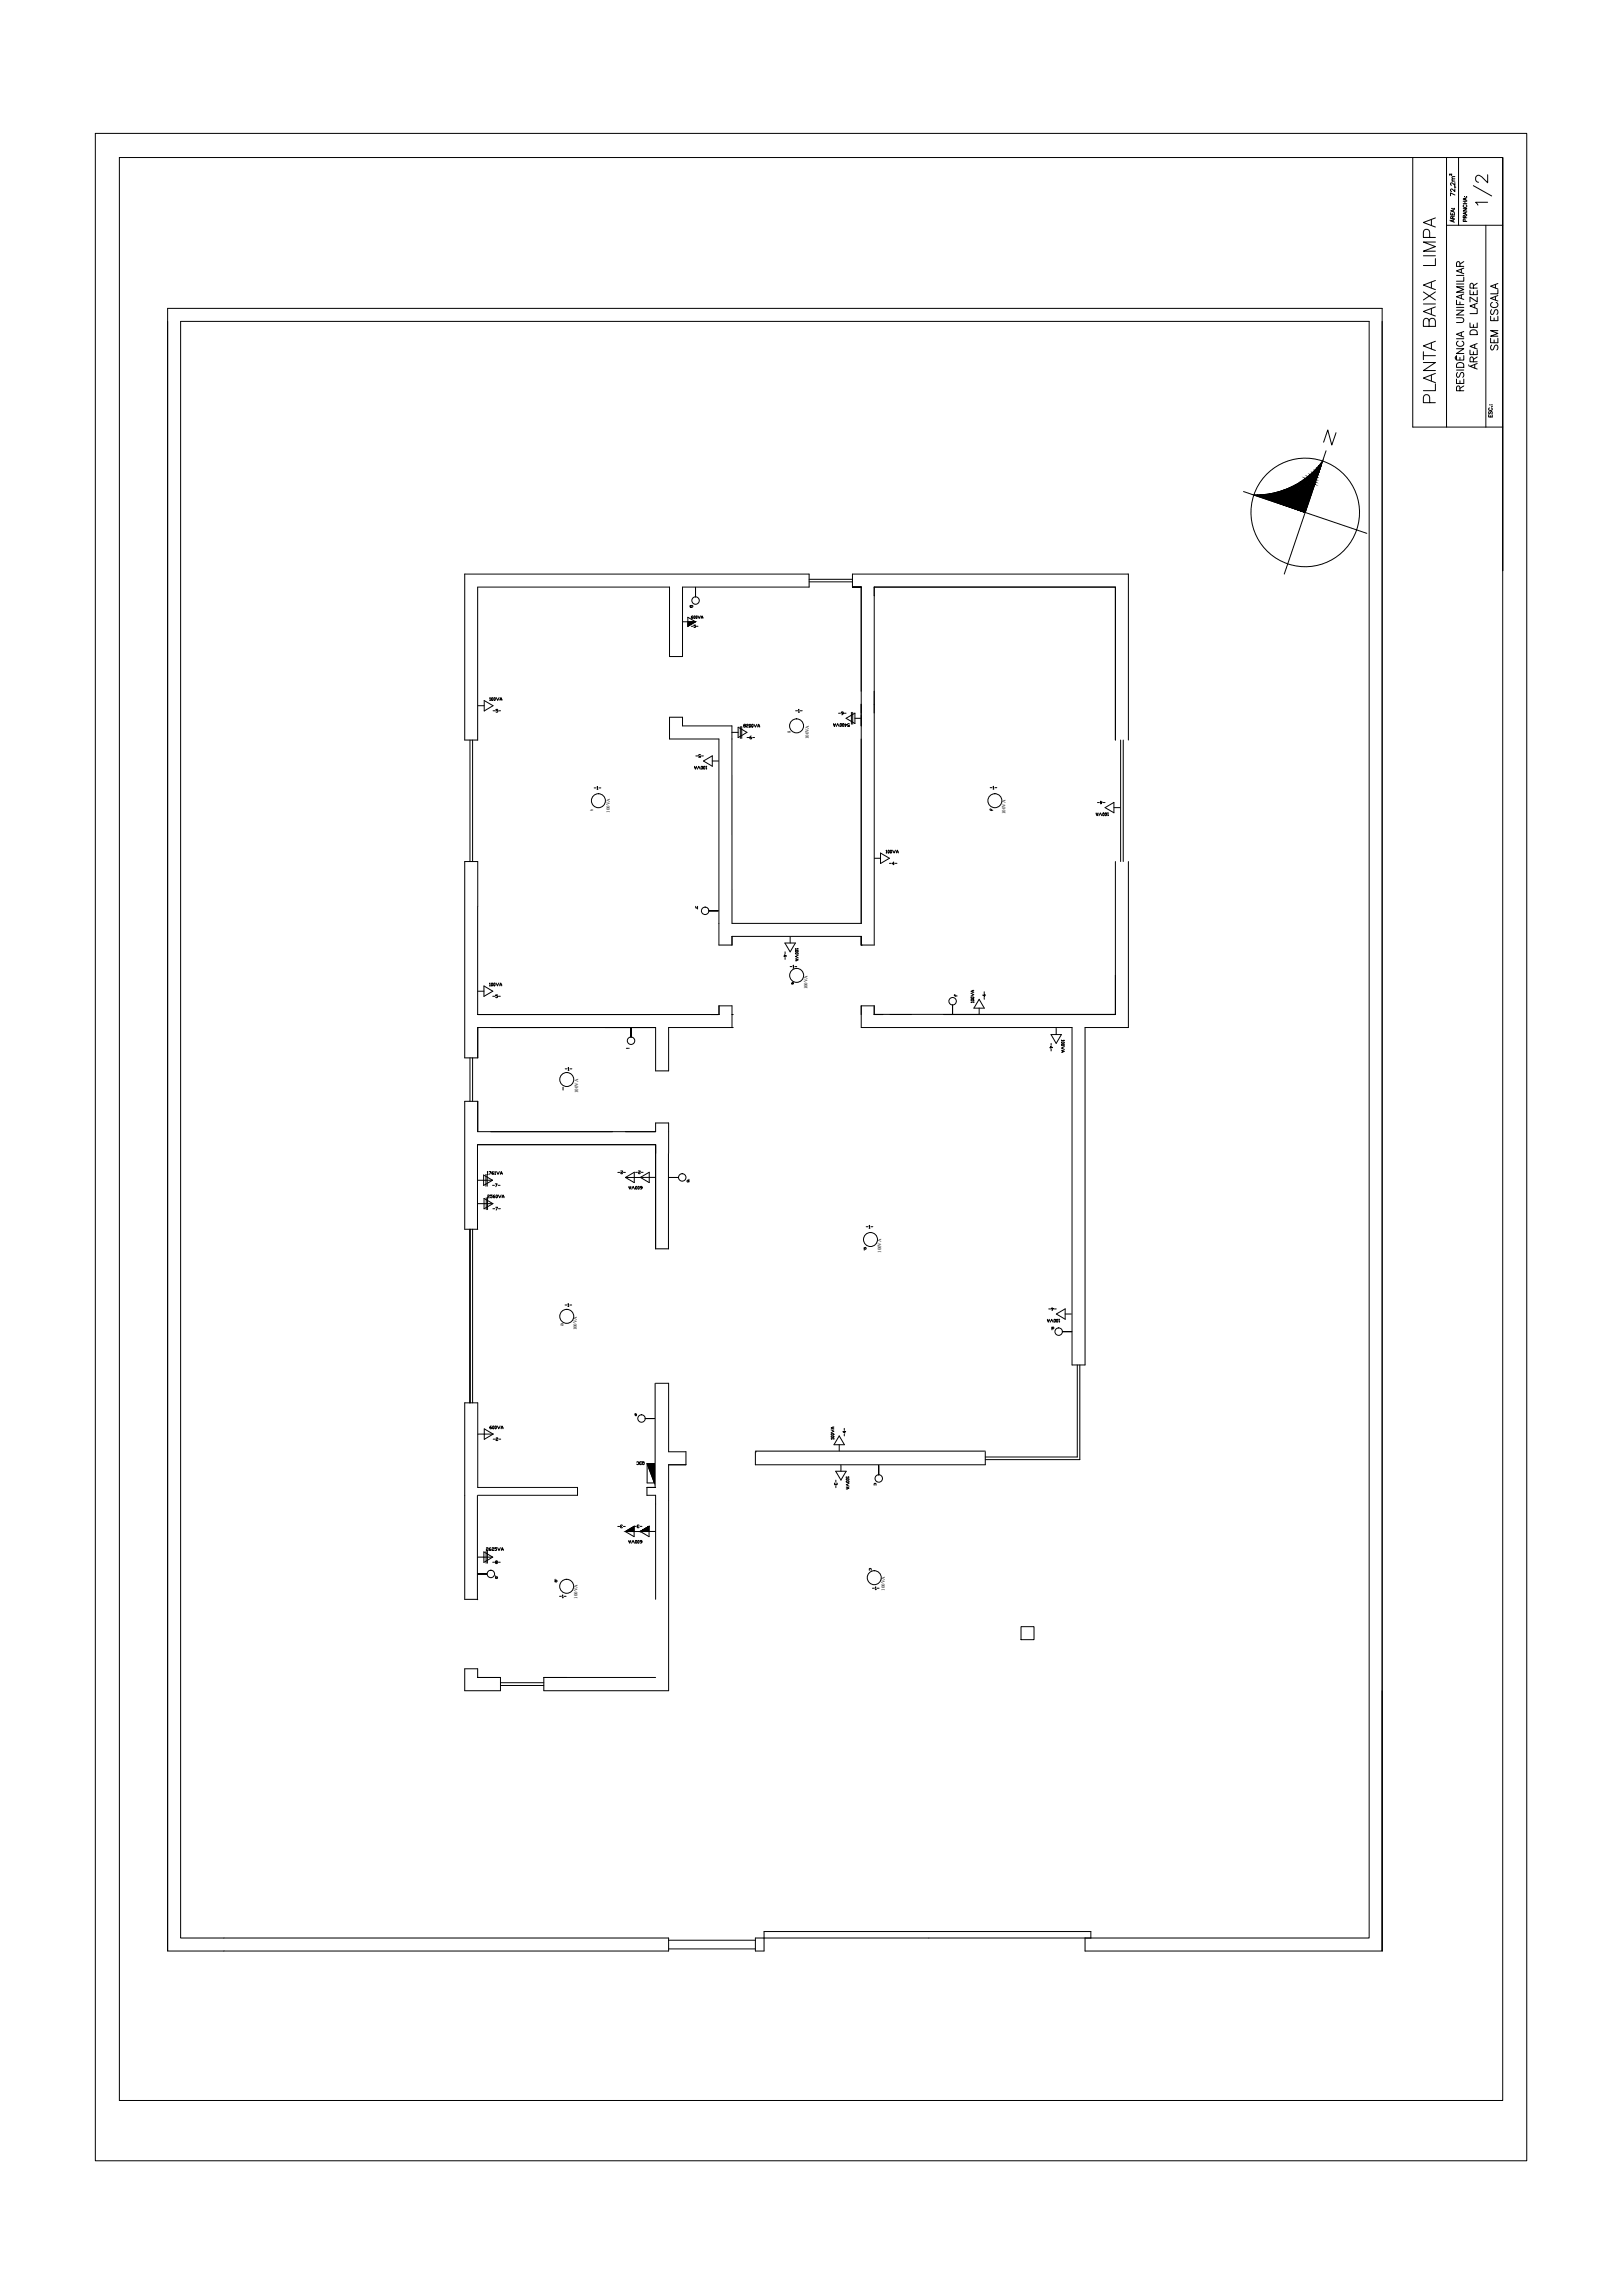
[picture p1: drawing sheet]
<svg xmlns="http://www.w3.org/2000/svg" width="210mm" height="297mm" viewBox="0 0 210 297" stroke-linecap="round" stroke-linejoin="round" font-family="sans-serif">
<defs><g id="words">
<g font-size="3.1">
<text x="127" y="106.2">f</text>
<text x="122.4" y="130.2">f</text>
<text x="134.8" y="173.2">d</text>
<text x="80.8" y="184.5">a</text>
<text x="62.8" y="205.3">b</text>
<text x="70.6" y="206">b</text>
</g>
<g font-size="2.6">
<text x="88.2" y="79.7">g</text>
<text x="101.2" y="128.4">e</text>
<text x="79.7" y="136.9">i</text>
<text x="111.1" y="204.3">c</text>
</g>
<text font-size=".7" x="72.9" y="171.5" transform="rotate(-90 72.9 171.5)">a</text>
<g font-size=".6">
<text x="104.7" y="95.6" transform="rotate(-90 104.7 95.6)">100VA</text>
<text x="78.9" y="105.1" transform="rotate(-90 78.9 105.1)">100VA</text>
<text x="130.1" y="105.3" transform="rotate(-90 130.1 105.3)">100VA</text>
<text x="104.5" y="128" transform="rotate(-90 104.5 128)">100VA</text>
<text x="74.8" y="141.4" transform="rotate(-90 74.8 141.4)">100VA</text>
<text x="114" y="162.1" transform="rotate(-90 114 162.1)">100VA</text>
<text x="74.7" y="172.1" transform="rotate(-90 74.7 172.1)">100VA</text>
<text x="74.7" y="206.8" transform="rotate(-90 74.7 206.8)">100VA</text>
<text x="114.5" y="205.8" transform="rotate(-90 114.5 205.8)">100VA</text>
</g>
<g font-size=".5">
<text x="102.2" y="94.8" transform="rotate(-90 102.2 94.8)">g</text>
<text x="76.8" y="105" transform="rotate(-90 76.8 105)">h</text>
</g>
</g></defs>
<!-- layer: 0.60 -->
<g fill="none" stroke="#000" stroke-width=".13">
<path d="M113.1 76h31.2v19.7v-19.7zM113.1 76v46.3h-1.7v-1.2h-16.7v1.2h-1.7v-26.7h-6.4v-2.8h1.7v1.1h6.4v25.6h16.7v-43.5h-1.1v-1.7h35.7v21.4M61.8 95.7h-1.7v-21.4h44.6v1.7h-16.4v8.9h-1.7v-8.9h-24.8v19.8M60.1 111.5h1.7v19.8h31.2v-1.2h1.7v2.8h-8.2v5.6h-1.7v-5.6h-23v4h-1.7zM144.3 111.5v19.8h-22.2M146 111.5v21.4h-5.6v43.7h-1.7v-43.7h-27.3v-2.8h1.7M93 130.1v1.2h-1.1M94.7 131.3h.1M113.1 131.2h31.2M113.1 130.1v1.2h1.2h-1.2zM115.2 131.3h2.8M61.8 148.1v10.9"/>
<path d="M61.8 148.1h23v13.5h1.7v-16.3h-1.7v1.1h-23v-3.9h-1.7v16.5h1.7M84.8 179v13.4M84.8 179h1.7v8.8h2.3v1.7h-2.3v29.2h-16.1v-1.7h14.4M61.8 193.5v13.5M61.8 193.4h12.9v-1h-12.9v-10.9h-1.7v25.4h1.7M84.8 192.4h-1.1v1h1.1v13.5M97.8 187.8v1.7h29.7v-1.7M97.8 187.7h29.7M60.1 215.9h1.7v1.1h3v1.7h-4.7zM61.8 217h.1M132.1 210.4h1.7v1.7h-1.7z"/>
</g>
<!-- layer: 0.30 -->
<g fill="none" stroke="#000" stroke-width=".13">
<path d="M104.7 74.9h5.6M104.7 75.3h5.6M60.8 95.7v15.8M61.2 95.7v15.8M145 95.7v15.8M145.4 95.7v15.8M60.8 136.9v5.6M61.2 136.9v5.6M60.8 159v22.5M61.2 159v22.5M139.4 176.6v11.9h-11.9M139.7 176.6v12.2h-12.2"/>
<path d="M64.8 218.1h5.6M64.8 217.7h5.6M98.9 250.7h42.3M98.9 249.9h42.3"/>
</g>
<!-- layer: 0 -->
<g fill="none" stroke="#000" stroke-width=".13">
<path d="M21.7 41.6v210.8M171.2 59.7a10.7 10.7 0 0 1-8.9 4.3M171.6 58.3l-5.4 16M172.9 56l-.6 1.6-.5-2-.5 1.6M89 79.9v1.1l1-.6M160.9 63.6l16 5.4M63.4 90.3v.3M63.4 90.6h.1M63.6 90.3h.2l-.1 .3h-.1zM63.8 92h.2M64 90.3h.1l-.1 .3h-.1zM64.2 90.3l.2 .3 .2-.3"/>
<path d="M64.4 91.8h-.2v.1l.2 .1v.1h-.2M64.5 92h.3M64.7 90.6l.1-.3 .1 .3M64.7 90.5h.2M89.5 81h.2M89.9 99.1l.1 .4 .1-.4M89.9 99.3h.2M90 80.9h-.2v.1h.2v.2l-.2-.1M90.1 97.8h.2M90.1 81h.2M90.2 99.5l.2-.4 .2 .4M90.7 97.7h-.3v.1l.3 .1v.1h-.3"/>
<path d="M90.8 97.8h.2M90.8 99.1l.1 .1v.3l-.2-.1zM91.1 99.1l.1 .1v.3l-.2-.1zM91.3 99.1h.2M91.4 99.1v.4l.1-.1M95.8 94v1.5M96 94v1.5M96.3 93.9v-.2l.2 .1-.3 .1 .1 .2 .2-.1-.1-.1M96.6 93.8h.2l-.2 .1v.2h.2M96.7 95.4h.2M97 93.7l.2 .1-.1 .3-.1-.1zM97.2 95.2l-.2 .2v.1h.3l-.1-.1h-.2"/>
<path d="M97.3 93.8h.2l-.1 .3-.1-.1zM97.4 95.4h.2M97.6 93.7l.2 .4 .1-.4M98.1 94.1l.1-.4 .1 .4M98.1 93.9h.2M103 92h.2M103.3 91.8h.1v.3M103.3 92.1h.1M103.6 92h.2M107.9 93.6l.1 .4 .1-.4M107.9 93.7h.2M108.2 94l.2-.4 .2 .4"/>
<path d="M108.5 92.3h.3M108.7 93.7h.2l-.1 .3-.1-.1zM109 93.7h.2l-.1 .3-.1-.1zM109.1 92.3h-.2v-.1h.2v.1l-.2 .2M109.2 92.3h.3M109.4 93.6v.4l.2-.3h-.3M109.9 93.7h-.2v.2h.2v.1h-.2M110.2 92.2v1.5M110.3 92.2v1.5M111.4 95.6v23.9M76.9 101.9h.2M77.3 101.8v-.1v.4"/>
<path d="M77.3 102.1h.1M77.5 101.9h.3M90 117.2l.1 .3 .2-.1M90.3 117.2v.4M114.7 110.1v-.1v.3M114.7 110.3h.1M114.9 110.1h.2l-.1 .2h-.1zM115.1 111.7h.2M115.3 110l.1 .1-.1 .2h-.1zM115.5 110l.2 .3 .2-.3M115.7 111.8h-.2l.2-.3v.4M115.8 111.7h.3"/>
<path d="M116 110.3l.1-.3 .1 .3M116 110.2h.2M128.1 101.9h.3M128.5 101.8l.1-.1v.4M128.5 102.1h.1M128.8 101.9h.2M141.9 105.2l.1 .3 .1-.3M141.9 105.3h.2M142 103.8h.3M142.2 105.5l.2-.3 .2 .3M142.5 103.6v.4l.1-.2h-.2M142.7 105.2h.2l-.1 .3h-.1z"/>
<path d="M142.8 103.8h.2M143 105.2h.2l-.1 .3h-.1zM143.3 105.2h.1M143.4 105.2v.3M63.3 127.2h.1v.3M63.3 127.5h.2M63.6 127.2h.2l-.1 .3h-.1zM63.8 128.9h.2M63.9 127.2h.2l-.1 .3h-.1zM64.2 127.2l.2 .3 .2-.3M64.4 128.7h-.3v.1h.2l.1 .2h-.3M64.5 128.9h.2"/>
<path d="M64.7 127.5l.1-.3 .1 .3M64.7 127.4h.2M73.1 138.3h.3M73.5 138.2l.1-.1v.4M73.5 138.5h.1M73.8 138.3h.2M78.3 132.9h6.5M94.7 132.9h.1M101.4 123.7h.4l-.3-.2v.3M101.6 123.1v.3M101.6 123.9v.2M102.3 125h.2"/>
<path d="M102.6 124.9h.1v.3M102.6 125.2h.1M102.9 125h.2M102.9 123.3h.3l.1 .1h-.3zM102.9 124.1l.4 .1-.4 .1M102.9 122.7v.1M103 123h.2l.1 .1h-.3zM103.1 124.1v.2M103.2 122.7l.1 .1h-.4M103.3 123.6l-.4 .1 .4 .2M111.4 122.3h.1M125.7 129.3h.3v.1l-.3 .1z"/>
<path d="M125.7 129h.3v.1l-.3 .1zM125.7 128.5l.3 .2-.3 .2M126 129.7h-.3M126 128.1l-.3 .2 .3 .1M126 129.6v.1M127.4 128.3v.3M127.4 129v.3M127.4 128.7v.2l-.2-.2h.3M135.8 135.5h.4l-.2-.1v.2M136 135v.2M136 135.7v.3M137.4 134.9l.3-.1v.1l-.3 .1z"/>
<path d="M137.4 135.2l.3-.1v.1l-.3 .1zM137.4 135.9l.3 .1-.3 .1M137.4 134.6v.1M137.5 135.9v.2M137.7 134.6h-.3M137.7 135.4l-.3 .2 .3 .2M62.6 152.7h1.1M62.6 155.7h1.2M62.9 151.9v1.6M62.9 155v1.5M63.1 151.6v.3M63.1 154.7h.2l-.2 .1v.2h.2"/>
<path d="M63.1 155v1.5M63.2 151.9h-.1v1.6M63.3 151.6h.2l-.1 .3M63.7 154.6h-.2v.1h.1l.1 .2h-.2M63.7 153.3h.3M63.8 156.4h.2M63.8 151.6l-.1 .1v.2h.1v-.1h-.1M64 154.6l-.2 .1v.2l.2 .1v-.2h-.2M64 151.6h.1v.3M64 151.9h.1M64.1 153.2h.2l-.1 .3M64.2 156.2h.2l-.2 .4"/>
<path d="M64.2 154.7h.2l-.1 .3-.1-.1zM64.3 151.6l.1 .3 .2-.3M64.5 153.3h.2M64.5 154.6l.2 .4 .2-.4M64.5 156.4h.3M64.8 151.9l.1-.3 .1 .3M64.8 151.8h.2M65 155l.1-.4 .1 .4M65 154.8h.2M72.9 140.7v.2M72.9 141h.1M80 151.7h.2"/>
<path d="M80.3 151.5h.3v.1l-.3 .1 .1 .2 .2-.1M80.7 151.7h.2M80.9 152.3h1.2M81.4 153.5l.1 .3 .1-.3M81.4 153.6h.2M81.8 153.8l.1-.3 .2 .3M82.2 153.6h.2v.2h-.2zM82.3 151.7h.2M82.6 151.5h.3l-.1 .2h-.2l.1 .1h.2M82.6 153.5l.1 .1v.2h-.2zM83 151.7h.2M83.1 153.7h-.2v-.2l.2 .1v.1l-.2 .1"/>
<path d="M84 152.3h-1.1M88.9 152.7h.1l.2 .1-.2 .1zM89.2 152.6v.3M112.1 158.7h.2M112.5 158.6v-.1v.4M112.5 158.9h.1M112.7 158.7h.3M73.1 168.8h.3M73.5 168.7h.1v.3M73.5 169h.1M73.7 168.8h.3M111.8 161.5l.2-.1 .1 .2h-.1z"/>
<path d="M111.8 161.4v.3M135.7 169.3h.3M136.2 169.2v.3l.1-.2h-.2M136.4 169.3h.3M62.7 185.5h1.1M63.6 184.5l-.2 .1v.2h.2v-.1h-.2M63.8 184.5h.1v.3h-.1zM63.8 186.2h.3M64.1 184.5h.1v.3h-.1zM64.2 186.1h.2l-.2 .2v.1h.2M64.4 184.5l.1 .3 .2-.3M64.6 186.2h.2"/>
<path d="M64.9 184.8l.1-.3 .1 .3M64.9 184.7h.2M79.9 197.5h.3M80.4 197.5l-.1 .1h.2M80.5 197.4l-.1-.1v.2M80.7 197.5h.2M80.9 198.1h1.2M81.4 199.3l.1 .4 .1-.4M81.4 199.4h.2M81.7 199.7l.2-.4 .2 .4M82.1 197.5h.2M82.3 199.3l.1 .1-.1 .3-.1-.1z"/>
<path d="M82.4 189.2h.2v.2h-.2M82.5 199.4h.2v.3l-.2-.1zM82.6 197.5l-.1 .1h.2M82.7 197.4l-.2-.1v.2M82.8 197.5h.3M82.9 198.1h1.1M82.9 189.1v.4M83 189.1l-.2 .1v.2l.2 .1M83.1 199.5l-.3-.1 .1-.1 .2 .1v.1l-.2 .2M83.1 189.1v.3l.2 .1v-.4l-.1 .1M83.7 189.4v2.5h1M83.7 189.4h1v2.5"/>
<path d="M83.7 189.4l1 2.5M97.8 187.8h.1M107.6 185l.3 .2-.3 .2M107.6 185.8h.3v.1l-.3 .1zM107.6 185.5h.3v.1h-.3zM107.8 184.6v.3M107.9 186.1h-.3v.1M107.9 184.6l-.3 .1 .3 .2M107.9 186.1v.1M108 191.9v.1h.2M108.2 191.5v.2M108.2 192.2v.3"/>
<path d="M108.3 191.9v.1l-.1 .1v-.1M109.3 184.8v.2M109.3 185.5v.3M109.3 185.2v.2l-.2-.2h.3M109.5 191.4l.3-.1 .1 .1-.3 .1zM109.5 191.7l.3-.1 .1 .1-.3 .1zM109.5 192.4l.4 .1-.4 .1M109.5 191.1v.1M109.6 192.4v.2M109.8 191.1h.1h-.4M109.9 191.9l-.4 .2 .4 .2M113.1 192.1l.1-.2 .2 .1v.1"/>
<path d="M61.8 217h.1M62.6 201.5h1.2M62.9 200.7v1.5M62.9 200.3h.3l-.3 .2v.1h.3M63.1 200.7v1.5M63.5 200.2l-.2 .1v.2h.2v-.1h-.2M63.7 200.3h.2l-.2 .2v.1h.2M64.3 200.2h-.3v.1l.3 .1-.1 .2-.2-.1M64.4 200.2l.2 .4 .2-.4M64.9 200.6l.1-.4 .1 .4M64.9 200.5h.2M112.9 205.5h.3"/>
<path d="M113.3 205.4v-.1v.4M113.3 205.7h.1M113.5 205.5h.3M178.9 218.7v33.7M86.5 251h11.3M86.5 252.1h11.3M98.9 249.9v2.5h-1.1v-1.7h1.1M141.2 249.9v.8"/>
<circle cx="168.9" cy="66.3" r="7"/>
</g>
<!-- layer: 0.40 -->
<path d="M21.7 39.9h157.2v212.5h-38.5v-1.7h36.8v-209.1h-153.8v209.1h63.1v1.7h-64.8zM178.9 41.6v210.8" fill="none" stroke="#000" stroke-width=".13"/>
<!-- layer: 0 -->
<g fill="#000" stroke="#000" stroke-width=".13">
<path d="M171.2 59.7l-.2 .3h-.1zM89 80.4h1l-1 .6zM80.9 198.1l1.2-.6v.6zM83.7 189.4h1v2.5z"/>
<path d="M162.7 64l6.2 2.3v-.1zM162.3 64h.4l6.2 2.3z"/>
<path d="M163.1 64l5.8 2.2 .1-.2zM162.7 64h.4l5.8 2.2z"/>
<path d="M163.4 64l5.6 2v-.1zM163.1 64h.3l5.6 2z"/>
<path d="M163.8 64l5.2 1.9 .1-.2zM163.4 64h.4l5.2 1.9z"/>
<path d="M164.2 63.9l4.9 1.8v-.1zM163.8 64l.4-.1 4.9 1.8z"/>
<path d="M164.6 63.8l4.5 1.8 .1-.2zM164.2 63.9l.4-.1 4.5 1.8z"/>
<path d="M165 63.8l4.2 1.6 .1-.2zM164.6 63.8h.4l4.2 1.6z"/>
<path d="M165.4 63.6l3.9 1.6 .1-.2zM165 63.8l.4-.2 3.9 1.6z"/>
<path d="M165.8 63.5l3.6 1.5v-.2zM165.4 63.6l.4-.1 3.6 1.5z"/>
<path d="M166.2 63.4l3.2 1.4 .1-.3zM165.8 63.5l.4-.1 3.2 1.4z"/>
<path d="M166.5 63.3l3 1.2 .1-.2zM166.2 63.4l.3-.1 3 1.2z"/>
<path d="M166.9 63.1l2.7 1.2 .1-.3zM166.5 63.3l.4-.2 2.7 1.2z"/>
<path d="M167.2 62.9l2.5 1.1 .1-.2zM166.9 63.1l.3-.2 2.5 1.1z"/>
<path d="M167.6 62.8l2.2 1v-.3zM167.2 62.9l.4-.1 2.2 1z"/>
<path d="M167.9 62.6l1.9 .9 .1-.3zM167.6 62.8l.3-.2 1.9 .9z"/>
<path d="M168.3 62.4l1.6 .8 .1-.3zM167.9 62.6l.4-.2 1.6 .8z"/>
<path d="M168.6 62.1l1.4 .8 .1-.3zM168.3 62.4l.3-.3 1.4 .8z"/>
<path d="M168.9 61.9l1.2 .7 .1-.3zM168.6 62.1l.3-.2 1.2 .7z"/>
<path d="M169.2 61.7l1 .6 .1-.3zM168.9 61.9l.3-.2 1 .6z"/>
<path d="M169.6 61.4l.7 .6 .2-.3zM169.2 61.7l.4-.3 .7 .6z"/>
<path d="M169.8 61.1l.7 .6 .1-.3zM169.6 61.4l.2-.3 .7 .6z"/>
<path d="M170.1 60.9l.5 .5 .1-.3zM169.8 61.1l.3-.2 .5 .5z"/>
<path d="M170.4 60.6l.3 .5 .1-.4zM170.4 60.6l.3 .5-.6-.2z"/>
<path d="M170.7 60.3l.1 .4 .1-.3zM170.7 60.3l.1 .4-.4-.1z"/>
<path d="M170.9 60v.4l.1-.4zM170.9 60v.4l-.2-.1z"/>
<path d="M82.9 198.1l1.1-.6zM82.9 198.1l1.1-.6v.6z"/>
</g>
<!-- layer: cotas -->
<path d="M12.3 17.3h185.3v262.2h-185.3z" fill="none" stroke="#000" stroke-width=".13"/>
<!-- layer: 1.00 -->
<path d="M15.4 20.4h179.1v251.3h-179.1zM182.8 20.4v34.9M194.5 20.4v53.4" fill="none" stroke="#000" stroke-width=".13"/>
<!-- layer: 0.20 -->
<g fill="none" stroke="#000" stroke-width=".13">
<path d="M184.2 39.3h1.6M184.2 37.8l1.6 1M184.2 33.1h1.6M185 30.7v-.7a.41 .41 0 0 0-.4-.3 .41 .41 0 0 0-.4 .3v.7h1.6M185.2 28.4v.8M185.2 36.5v.7M185.2 39.9v.8M185.8 39.7l-1.6 .6 1.6 .6M185.8 36.3l-1.6 .6 1.6 .6M185.8 33.5v.8h-1.6M185.8 31.3h-1.6l1.6 .6-1.6 .6h1.6M185.8 28.2l-1.6 .6 1.6 .6"/>
<path d="M185.8 37.8l-1.6 1M187.6 28.5l.1 .1M187.7 27.5v.3h.5v-.3M187.9 22.5v.2l-.2-.2-.1 .1v.1M187.9 23.4h.4M187.9 27h.1M188 28.3l-.1-.3h-.1l-.1 .3h.5M188 27.6v.2M188.1 27.2v.2M188.1 28.5v.2M188.2 27h.1M188.2 28.4l-.5 .2 .5 .2"/>
<path d="M188.2 27.1l-.5 .2 .5 .2M188.2 28l-.2 .1M188.3 24.2h.1M188.3 25.2l-.6-.2v.3M188.3 24.4v.4l-.4-.4-.2 .2 .2 .2M188.3 23.6v.4l-.4-.3-.2 .1 .2 .2M188.3 23.1l-.4 .1v.1l.1 .1M188.3 22.8l-.4 .1v.1l.1 .1M188.5 38.8v.6h.9M188.5 39.8h.9M188.5 36.7h.9M188.5 35.6h.9"/>
<path d="M188.9 34.5v-.6l-.1-.1-.2 .1-.1 .2v.4h.9M188.9 39.1v.3M189.1 34.8v.5M189.1 38.2v.4M189.4 27h.4l-.4 .3h.4M189.4 26.3h.4M189.4 26h.4M189.4 38l-.9 .4 .9 .3M189.4 37.1h-.9l.9 .4-.9 .3h.9M189.4 35.9v.5h-.9M189.4 34.7l-.9 .3 .9 .4M189.4 33.8l-.5 .4"/>
<path d="M189.5 26.5a.19 .19 0 0 0-.1 .3 .19 .19 0 0 0 .2 0 .17 .17 0 0 0 .2-.1 .17 .17 0 0 0-.1-.2M189.5 25.4h.1M189.6 28.2v-.3h-.2v.3h.4M189.6 26v.3M189.6 28.6v-.2l-.2-.1v.3h.4M189.7 25.6v.3M189.7 27.5v.2M189.8 25.4h.1M189.8 27.4l-.4 .2 .4 .2M189.8 25.6l-.4 .1 .4 .2M189.8 27.9l-.2 .1M190.2 37.5v.6h1v-.6"/>
<path d="M190.7 24l2.3 1.4M190.7 37.3l-.1-.6-.2-.1-.2 .3v.4h1M190.7 37.8v.3M190.8 39.4v.4M191.2 39.2l-1 .4 1 .3M191.2 38.4v.7l-1-.7v.7M191.2 36.6l-.5 .4M192.5 26.2h-1.5l.3 .3M192.5 22.6v1.1l-.7-.8a.47 .47 0 0 0-.8-.1v.5l.1 .2 .2 .1M193.1 39.1a.34 .34 0 0 0-.2 .4 .34 .34 0 0 0 .4 .3h.2a.34 .34 0 0 0 .3-.3 .34 .34 0 0 0-.2-.4M193.5 36.8v.4M193.5 38.4v.4"/>
<path d="M193.8 38.2l-.9 .4 .9 .3M193.8 37.5v.5h-.9M193.8 36.7l-.9 .3 .9 .4M182.8 55.3h11.7M184.2 46.9h1.6l-1.6 1h1.6M184.2 46h1.6M184.2 45.5v1M184.9 41.6a.41 .41 0 0 1 .4-.4 .41 .41 0 0 1 .5 .4v.6h-1.6l.1-.9a.36 .36 0 0 1 .6 0v.9M185 52.1v-.7a.41 .41 0 0 0-.4-.4 .41 .41 0 0 0-.4 .4v.7h1.6M185.2 44.4v.7M185.2 48.5v.8M185.8 49.7v.8h-1.6"/>
<path d="M185.8 48.3l-1.6 .6 1.6 .6M185.8 44.2l-1.6 .6 1.6 .5M188.4 46.1l-.1 .2 .1 .2M188.5 49v.6h.9v-.6M188.5 46v.6h.9v-.6M188.5 45.1h.9l-.9 .6h.9M188.5 41.1h.7a.31 .31 0 0 1 .2 .3 .31 .31 0 0 1-.2 .3h-.7M188.5 40.1h.9l-.9 .7h.9M188.5 47.9h.9M188.5 43.8h.9M188.5 47.1a.53 .53 0 0 1 .9 .1v.3h-.9zM188.6 48.2a.35 .35 0 0 0-.1 .3 .35 .35 0 0 0 .2 .3l.1-.1 .3-.5h.2l.1 .1a.43 .43 0 0 1-.1 .5"/>
<path d="M188.7 44.1a.34 .34 0 0 0-.2 .4 .34 .34 0 0 0 .3 .3h.3a.34 .34 0 0 0 .3-.3 .34 .34 0 0 0-.2-.4M188.9 50.6v-.6l-.1-.1-.2 .1-.1 .2v.4h.9M188.9 46.2v.4M188.9 49.3v.3M189.1 43v.5M189.4 42.9l-.9 .3 .9 .4M189.4 49.9l-.5 .3M190.1 47.2v.2M190.2 45.3v.6h1v-.6M190.2 41.8v.6h1v-.6M190.4 42.8l.2-.1 .4 .1 .2 .2v.3h-1v-.3zM190.7 46.8l-.1-.5-.2-.1-.2 .2v.4h1"/>
<path d="M190.7 42v.4M190.7 45.5v.4M190.8 44.6v.4M190.8 47.2v.4M191.2 47l-1 .4 1 .3M191.2 44.4l-1 .4 1 .4M191.2 40v.6h-1M191.2 46.2l-.5 .3M192.6 53.7v.3h.5v-.3M192.7 53.2v.3l.3-.3v.3M192.8 52.8a.19 .19 0 0 0-.1 .2 .19 .19 0 0 0 .2 .1 .17 .17 0 0 0 .2-.1 .17 .17 0 0 0-.1-.2M192.8 52.4h.1"/>
<path d="M192.9 53.8v.2M192.9 43.8v.5h.9v-.5M192.9 40.9v.6h.9v-.6M193 44.6a.35 .35 0 0 0-.1 .4 .35 .35 0 0 0 .2 .3l.2-.1 .2-.5 .2-.1a.4 .4 0 0 1 0 .7M193 40.1a.35 .35 0 0 0-.1 .3 .35 .35 0 0 0 .2 .3l.4-.6h.2h.1a.43 .43 0 0 1-.1 .6M193.1 52.6h.1M193.1 52.4h.1M193.4 41.1v.4M193.4 44v.3M193.8 42.8h-.9l.9 .3-.9 .4h.9"/>
</g>
<!-- layer: 0.13 -->
<path d="M187.2 20.4v34.9M187.2 29.1h7.3M188.8 20.4v8.7M192.3 29.1v26.2" fill="none" stroke="#000" stroke-width=".13"/>
<!-- layer: Ponto_de_Luz -->
<g fill="none" stroke="#000" stroke-width=".13">
<circle cx="103.1" cy="93.9" r=".9"/>
<circle cx="77.4" cy="103.6" r=".9"/>
<circle cx="73.3" cy="139.7" r=".9"/>
<circle cx="103.1" cy="126.2" r=".9"/>
<circle cx="73.3" cy="170.3" r=".9"/>
<circle cx="112.7" cy="160.4" r=".9"/>
<circle cx="73.3" cy="205.2" r=".9"/>
</g>
<!-- layer: Tomadas especiais -->
<g fill="none" stroke="#000" stroke-width=".13">
<path d="M61.9 91.3h.8M62.7 90.6l1.1 .7-1.1 .7zM91 98.5l1.2-.7v1.3zM92.2 98.5h.8M94.7 94.7h.8M95.5 94.1l1.2 .6-1.2 .7zM109.5 92.9l1.1-.6v1.3zM110.6 92.9h.8M113.2 111h.7M113.9 110.4l1.2 .6-1.2 .7zM143 104.5l1.2-.7v1.4zM144.2 104.5h.8"/>
<path d="M61.8 128.2h.8M62.6 127.6l1.2 .6-1.2 .7zM101.6 122h1.3l-.6 1.1zM102.3 121.2v.8M126.7 129.3l.7 1.1h-1.4zM126.7 130.4v.8M136 133.8h1.4l-.7 1.2zM136.7 133v.8M61.8 152.7h.8M61.8 155.7h.8M62.6 152l1.1 .7-1.1 .7zM62.6 155l1.2 .7-1.2 .7z"/>
<path d="M80.9 152.3l1.2-.6v1.3zM82.1 152.3h.8M82.9 152.3l1.1-.6v1.3zM84 152.3h.8M136.7 170l1.1-.7v1.4M137.8 170h.8M61.9 185.5h.8M62.7 184.9l1.1 .6-1.1 .7zM80.9 198.1l1.2-.6v1.3zM82.1 198.1h.8M82.9 198.1l1.1-.6v1.3zM84 198.1h.8"/>
<path d="M108.1 190.3h1.4l-.7 1.2zM108.6 185.8l.7 1.1h-1.4zM108.6 186.9v.8M108.8 189.5v.8M61.8 201.5h.8M62.6 200.8l1.2 .7-1.2 .6z"/>
</g>
<!-- layer: Interruptores -->
<g fill="none" stroke="#000" stroke-width=".13">
<path d="M90 76v1.2v-1.2M92.9 117.8h-1.2h1.2M81.7 132.9v1.3v-1.3M86.6 152.3h1.2h-1.2M138.7 172.3h-1.2h1.2M84.7 183.5h-1.2h1.2M113.7 189.6v1.2v-1.2"/>
<circle cx="91.3" cy="117.8" r=".48"/>
<circle cx="88.3" cy="152.3" r=".48"/>
<circle cx="113.7" cy="191.3" r=".48"/>
</g>
<use href="#words"/>
</svg>
